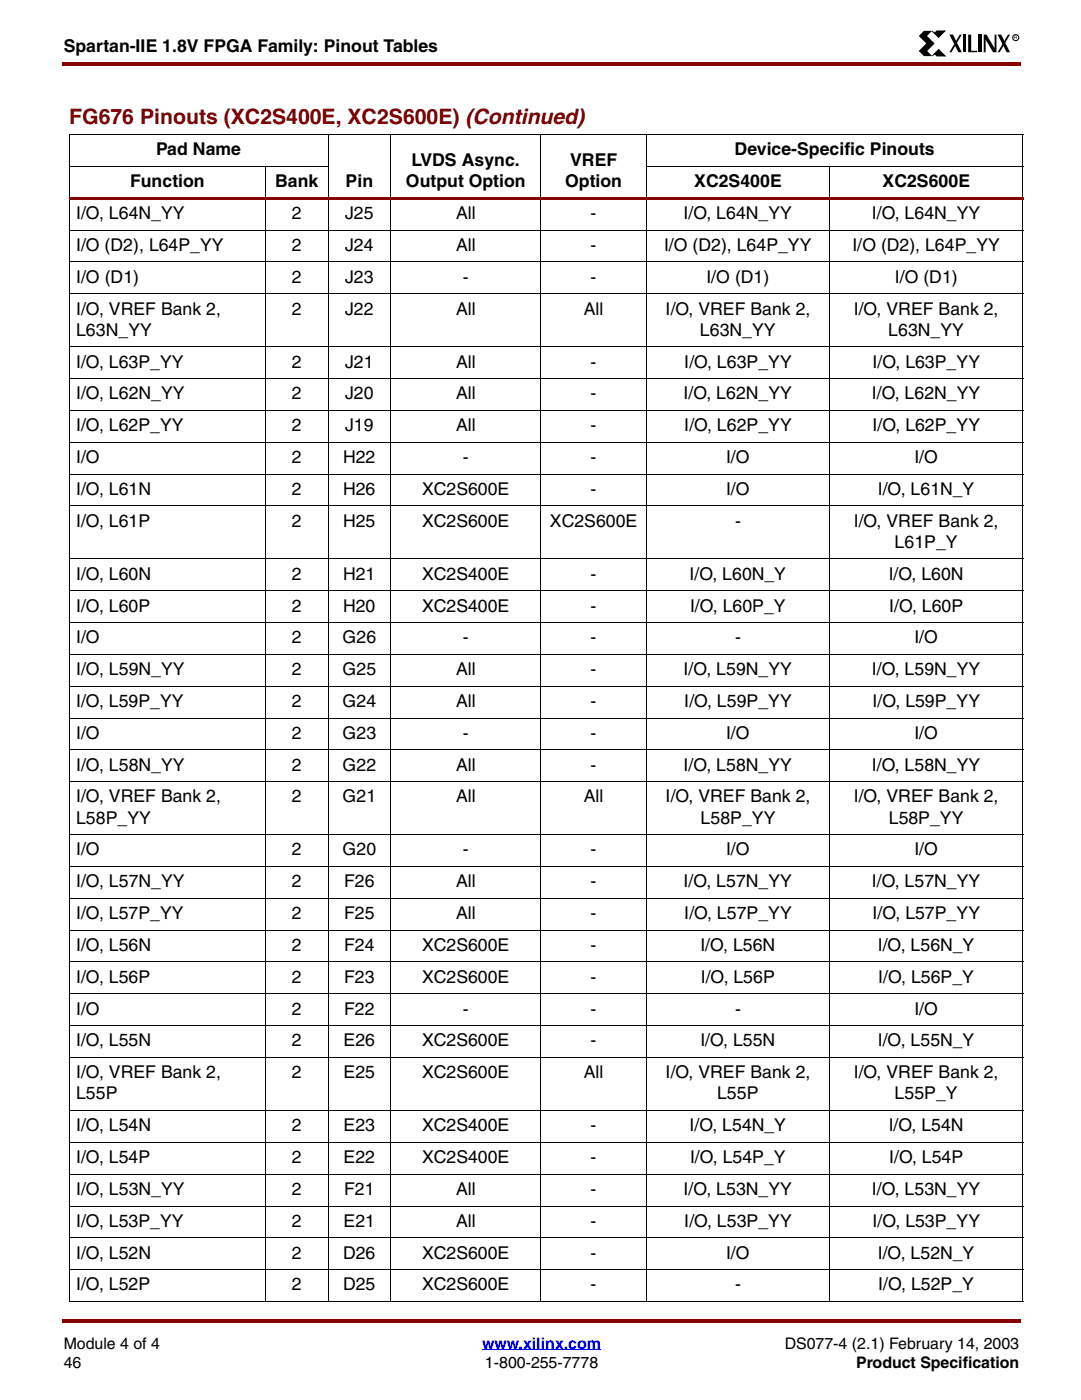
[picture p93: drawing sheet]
<svg xmlns="http://www.w3.org/2000/svg" width="216mm" height="279mm" viewBox="0 0 216 279" stroke-linecap="round" stroke-linejoin="round" font-family="sans-serif">
<defs><g id="words">
<text font-size="4.2" fill="#850000" x="13.8" y="24.8">FG676 Pinouts (XC2S400E, XC2S600E) (Continued)</text>
<g font-size="3.5">
<text x="12.7" y="10.5">Spartan-IIE 1.8V FPGA Family: Pinout Tables</text>
<text x="31.1" y="31">Pad Name</text>
<text x="82.1" y="33.1">LVDS Async.</text>
<text x="113.7" y="33.1">VREF</text>
<text x="146.5" y="31">Device-Specific Pinouts</text>
<text x="26" y="37.4">Function</text>
<text x="54.9" y="37.4">Bank</text>
<text x="68.9" y="37.4">Pin</text>
<text x="80.9" y="37.4">Output Option</text>
<text x="112.7" y="37.4">Option</text>
<text x="138.4" y="37.4">XC2S400E</text>
<text x="176" y="37.4">XC2S600E</text>
<text x="15.2" y="43.7">I/O, L64N_YY</text>
<text x="58.2" y="43.7">2</text>
<text x="68.8" y="43.7">J25</text>
<text x="90.9" y="43.7">All</text>
<text x="117.8" y="43.7">-</text>
<text x="136.3" y="43.7">I/O, L64N_YY</text>
<text x="173.9" y="43.7">I/O, L64N_YY</text>
<text x="15.2" y="50.1">I/O (D2), L64P_YY</text>
<text x="58.2" y="50.1">2</text>
<text x="68.8" y="50.1">J24</text>
<text x="90.9" y="50.1">All</text>
<text x="117.8" y="50.1">-</text>
<text x="132.4" y="50.1">I/O (D2), L64P_YY</text>
<text x="170" y="50.1">I/O (D2), L64P_YY</text>
<text x="15.2" y="56.4">I/O (D1)</text>
<text x="58.2" y="56.4">2</text>
<text x="68.8" y="56.4">J23</text>
<text x="92.3" y="56.4">-</text>
<text x="117.8" y="56.4">-</text>
<text x="140.8" y="56.4">I/O (D1)</text>
<text x="178.4" y="56.4">I/O (D1)</text>
<text x="15.2" y="62.8">I/O, VREF Bank 2,</text>
<text x="58.2" y="62.8">2</text>
<text x="68.8" y="62.8">J22</text>
<text x="90.9" y="62.8">All</text>
<text x="116.4" y="62.8">All</text>
<text x="132.7" y="62.8">I/O, VREF Bank 2,</text>
<text x="170.3" y="62.8">I/O, VREF Bank 2,</text>
<text x="15.2" y="67">L63N_YY</text>
<text x="139.6" y="67">L63N_YY</text>
<text x="177.1" y="67">L63N_YY</text>
<text x="15.2" y="73.4">I/O, L63P_YY</text>
<text x="58.2" y="73.4">2</text>
<text x="68.8" y="73.4">J21</text>
<text x="90.9" y="73.4">All</text>
<text x="117.8" y="73.4">-</text>
<text x="136.4" y="73.4">I/O, L63P_YY</text>
<text x="174" y="73.4">I/O, L63P_YY</text>
<text x="15.2" y="79.7">I/O, L62N_YY</text>
<text x="58.2" y="79.7">2</text>
<text x="68.8" y="79.7">J20</text>
<text x="90.9" y="79.7">All</text>
<text x="117.8" y="79.7">-</text>
<text x="136.3" y="79.7">I/O, L62N_YY</text>
<text x="173.9" y="79.7">I/O, L62N_YY</text>
<text x="15.2" y="86.1">I/O, L62P_YY</text>
<text x="58.2" y="86.1">2</text>
<text x="68.8" y="86.1">J19</text>
<text x="90.9" y="86.1">All</text>
<text x="117.8" y="86.1">-</text>
<text x="136.4" y="86.1">I/O, L62P_YY</text>
<text x="174" y="86.1">I/O, L62P_YY</text>
<text x="15.2" y="92.4">I/O</text>
<text x="58.2" y="92.4">2</text>
<text x="68.4" y="92.4">H22</text>
<text x="92.3" y="92.4">-</text>
<text x="117.8" y="92.4">-</text>
<text x="144.8" y="92.4">I/O</text>
<text x="182.3" y="92.4">I/O</text>
<text x="15.2" y="98.8">I/O, L61N</text>
<text x="58.2" y="98.8">2</text>
<text x="68.4" y="98.8">H26</text>
<text x="84.2" y="98.8">XC2S600E</text>
<text x="117.8" y="98.8">-</text>
<text x="144.8" y="98.8">I/O</text>
<text x="175" y="98.8">I/O, L61N_Y</text>
<text x="15.2" y="105.1">I/O, L61P</text>
<text x="58.2" y="105.1">2</text>
<text x="68.4" y="105.1">H25</text>
<text x="84.2" y="105.1">XC2S600E</text>
<text x="109.6" y="105.1">XC2S600E</text>
<text x="146.6" y="105.1">-</text>
<text x="170.3" y="105.1">I/O, VREF Bank 2,</text>
<text x="178.4" y="109.3">L61P_Y</text>
<text x="15.2" y="115.7">I/O, L60N</text>
<text x="58.2" y="115.7">2</text>
<text x="68.4" y="115.7">H21</text>
<text x="84.2" y="115.7">XC2S400E</text>
<text x="117.8" y="115.7">-</text>
<text x="137.5" y="115.7">I/O, L60N_Y</text>
<text x="177.2" y="115.7">I/O, L60N</text>
<text x="15.2" y="122">I/O, L60P</text>
<text x="58.2" y="122">2</text>
<text x="68.4" y="122">H20</text>
<text x="84.2" y="122">XC2S400E</text>
<text x="117.8" y="122">-</text>
<text x="137.6" y="122">I/O, L60P_Y</text>
<text x="177.3" y="122">I/O, L60P</text>
<text x="15.2" y="128.4">I/O</text>
<text x="58.2" y="128.4">2</text>
<text x="68.3" y="128.4">G26</text>
<text x="92.3" y="128.4">-</text>
<text x="117.8" y="128.4">-</text>
<text x="146.6" y="128.4">-</text>
<text x="182.3" y="128.4">I/O</text>
<text x="15.2" y="134.7">I/O, L59N_YY</text>
<text x="58.2" y="134.7">2</text>
<text x="68.3" y="134.7">G25</text>
<text x="90.9" y="134.7">All</text>
<text x="117.8" y="134.7">-</text>
<text x="136.3" y="134.7">I/O, L59N_YY</text>
<text x="173.9" y="134.7">I/O, L59N_YY</text>
<text x="15.2" y="141.1">I/O, L59P_YY</text>
<text x="58.2" y="141.1">2</text>
<text x="68.3" y="141.1">G24</text>
<text x="90.9" y="141.1">All</text>
<text x="117.8" y="141.1">-</text>
<text x="136.4" y="141.1">I/O, L59P_YY</text>
<text x="174" y="141.1">I/O, L59P_YY</text>
<text x="15.2" y="147.4">I/O</text>
<text x="58.2" y="147.4">2</text>
<text x="68.3" y="147.4">G23</text>
<text x="92.3" y="147.4">-</text>
<text x="117.8" y="147.4">-</text>
<text x="144.8" y="147.4">I/O</text>
<text x="182.3" y="147.4">I/O</text>
<text x="15.2" y="153.8">I/O, L58N_YY</text>
<text x="58.2" y="153.8">2</text>
<text x="68.3" y="153.8">G22</text>
<text x="90.9" y="153.8">All</text>
<text x="117.8" y="153.8">-</text>
<text x="136.3" y="153.8">I/O, L58N_YY</text>
<text x="173.9" y="153.8">I/O, L58N_YY</text>
<text x="15.2" y="160.1">I/O, VREF Bank 2,</text>
<text x="58.2" y="160.1">2</text>
<text x="68.3" y="160.1">G21</text>
<text x="90.9" y="160.1">All</text>
<text x="116.4" y="160.1">All</text>
<text x="132.7" y="160.1">I/O, VREF Bank 2,</text>
<text x="170.3" y="160.1">I/O, VREF Bank 2,</text>
<text x="15.2" y="164.4">L58P_YY</text>
<text x="139.7" y="164.4">L58P_YY</text>
<text x="177.2" y="164.4">L58P_YY</text>
<text x="15.2" y="170.7">I/O</text>
<text x="58.2" y="170.7">2</text>
<text x="68.3" y="170.7">G20</text>
<text x="92.3" y="170.7">-</text>
<text x="117.8" y="170.7">-</text>
<text x="144.8" y="170.7">I/O</text>
<text x="182.3" y="170.7">I/O</text>
<text x="15.2" y="177.1">I/O, L57N_YY</text>
<text x="58.2" y="177.1">2</text>
<text x="68.6" y="177.1">F26</text>
<text x="90.9" y="177.1">All</text>
<text x="117.8" y="177.1">-</text>
<text x="136.3" y="177.1">I/O, L57N_YY</text>
<text x="173.9" y="177.1">I/O, L57N_YY</text>
<text x="15.2" y="183.4">I/O, L57P_YY</text>
<text x="58.2" y="183.4">2</text>
<text x="68.6" y="183.4">F25</text>
<text x="90.9" y="183.4">All</text>
<text x="117.8" y="183.4">-</text>
<text x="136.4" y="183.4">I/O, L57P_YY</text>
<text x="174" y="183.4">I/O, L57P_YY</text>
<text x="15.2" y="189.8">I/O, L56N</text>
<text x="58.2" y="189.8">2</text>
<text x="68.6" y="189.8">F24</text>
<text x="84.2" y="189.8">XC2S600E</text>
<text x="117.8" y="189.8">-</text>
<text x="139.7" y="189.8">I/O, L56N</text>
<text x="175" y="189.8">I/O, L56N_Y</text>
<text x="15.2" y="196.1">I/O, L56P</text>
<text x="58.2" y="196.1">2</text>
<text x="68.6" y="196.1">F23</text>
<text x="84.2" y="196.1">XC2S600E</text>
<text x="117.8" y="196.1">-</text>
<text x="139.7" y="196.1">I/O, L56P</text>
<text x="175.1" y="196.1">I/O, L56P_Y</text>
<text x="15.2" y="202.5">I/O</text>
<text x="58.2" y="202.5">2</text>
<text x="68.6" y="202.5">F22</text>
<text x="92.3" y="202.5">-</text>
<text x="117.8" y="202.5">-</text>
<text x="146.6" y="202.5">-</text>
<text x="182.3" y="202.5">I/O</text>
<text x="15.2" y="208.8">I/O, L55N</text>
<text x="58.2" y="208.8">2</text>
<text x="68.5" y="208.8">E26</text>
<text x="84.2" y="208.8">XC2S600E</text>
<text x="117.8" y="208.8">-</text>
<text x="139.7" y="208.8">I/O, L55N</text>
<text x="175" y="208.8">I/O, L55N_Y</text>
<text x="15.2" y="215.2">I/O, VREF Bank 2,</text>
<text x="58.2" y="215.2">2</text>
<text x="68.5" y="215.2">E25</text>
<text x="84.2" y="215.2">XC2S600E</text>
<text x="116.4" y="215.2">All</text>
<text x="132.7" y="215.2">I/O, VREF Bank 2,</text>
<text x="170.3" y="215.2">I/O, VREF Bank 2,</text>
<text x="15.2" y="219.4">L55P</text>
<text x="143" y="219.4">L55P</text>
<text x="178.4" y="219.4">L55P_Y</text>
<text x="15.2" y="225.8">I/O, L54N</text>
<text x="58.2" y="225.8">2</text>
<text x="68.5" y="225.8">E23</text>
<text x="84.2" y="225.8">XC2S400E</text>
<text x="117.8" y="225.8">-</text>
<text x="137.5" y="225.8">I/O, L54N_Y</text>
<text x="177.2" y="225.8">I/O, L54N</text>
<text x="15.2" y="232.1">I/O, L54P</text>
<text x="58.2" y="232.1">2</text>
<text x="68.5" y="232.1">E22</text>
<text x="84.2" y="232.1">XC2S400E</text>
<text x="117.8" y="232.1">-</text>
<text x="137.6" y="232.1">I/O, L54P_Y</text>
<text x="177.3" y="232.1">I/O, L54P</text>
<text x="15.2" y="238.5">I/O, L53N_YY</text>
<text x="58.2" y="238.5">2</text>
<text x="68.6" y="238.5">F21</text>
<text x="90.9" y="238.5">All</text>
<text x="117.8" y="238.5">-</text>
<text x="136.3" y="238.5">I/O, L53N_YY</text>
<text x="173.9" y="238.5">I/O, L53N_YY</text>
<text x="15.2" y="244.8">I/O, L53P_YY</text>
<text x="58.2" y="244.8">2</text>
<text x="68.5" y="244.8">E21</text>
<text x="90.9" y="244.8">All</text>
<text x="117.8" y="244.8">-</text>
<text x="136.4" y="244.8">I/O, L53P_YY</text>
<text x="174" y="244.8">I/O, L53P_YY</text>
<text x="15.2" y="251.2">I/O, L52N</text>
<text x="58.2" y="251.2">2</text>
<text x="68.4" y="251.2">D26</text>
<text x="84.2" y="251.2">XC2S600E</text>
<text x="117.8" y="251.2">-</text>
<text x="144.8" y="251.2">I/O</text>
<text x="175" y="251.2">I/O, L52N_Y</text>
<text x="15.2" y="257.5">I/O, L52P</text>
<text x="58.2" y="257.5">2</text>
<text x="68.4" y="257.5">D25</text>
<text x="84.2" y="257.5">XC2S600E</text>
<text x="117.8" y="257.5">-</text>
<text x="146.6" y="257.5">-</text>
<text x="175.1" y="257.5">I/O, L52P_Y</text>
</g>
<g font-size="3.2">
<text x="12.7" y="269.2">Module 4 of 4</text>
<text x="156.5" y="269.2">DS077-4 (2.1) February 14, 2003</text>
<text x="12.7" y="273.1">46</text>
<text x="96.7" y="273.1">1-800-255-7778</text>
<text x="170.7" y="273.1">Product Specification</text>
</g>
<text font-size="3.2" fill="#00f" x="96.1" y="269.2">www.xilinx.com</text>
<text font-size="1" x="202.2" y="7.9">R</text>
</g></defs>
<g fill="#850000">
<path d="M12.4 12.4h.3v.7h-.3z"/>
<path d="M12.7 12.4h190.8v.7h-190.8z"/>
</g>
<path d="M12.7 267h190.5v9.9h-190.5z" fill="#fff"/>
<path d="M96.1 269.4h23.7" fill="none" stroke="#00f" stroke-width=".2"/>
<g fill="#850000">
<path d="M12.4 263.2h.3v.7h-.3z"/>
<path d="M12.7 263.2h190.8v.7h-190.8z"/>
</g>
<path d="M183.1 6.1h20.1v5.2h-20.1z" fill="#fff"/>
<path d="M184.2 6.2h1.7l-1.1 1 1.6 1.5-1.5 1.5 1 1h-1.7l-1-1 1.5-1.5-1.5-1.5zM189.3 6.9h.7l1.8 3.5h-.7zM191.4 6.9h.4l-2.1 3.5h-.4zM192 6.9h.6v3.5h-.6zM193 6.9h.6v3.2h1.2v.3h-1.8zM195.1 6.9h.6v3.5h-.6zM196.2 6.9h.5l1.6 2.7v-2.7h.4v3.5h-.7l-1.5-2.5v2.5h-.3zM198.9 6.9h.7l1.8 3.5h-.7zM201 6.9h.4l-2.1 3.5h-.4z" fill="#000"/>
<path d="M185.9 6.2l.4 .4 .5-.4h1.6l-1.3 1.3zM186.3 10.7l-.4 .5 1.3-1.3 1.3 1.3h-1.7z" fill="#000" stroke="#000" stroke-width=".2"/>
<g fill="none" stroke="#000" stroke-width=".2">
<path d="M13.8 26.9h190.2M13.8 33.2h51.6M13.8 26.9v232.8M53 33.2v226.6M65.4 26.8v233M77.9 26.8v233M107.9 26.8v233M128.8 33.2h75.2M128.9 26.8v233M165.4 33.2v226.6M204 26.9v232.8"/>
<circle cx="202.5" cy="7.5" r=".6"/>
</g>
<path d="M13.8 39.3h190.2v.6h-190.2z" fill="#850000"/>
<g fill="none" stroke="#000" stroke-width=".2">
<path d="M13.8 45.9h190.2M13.8 52.3h190.2M13.8 58.6h190.2M13.8 69.2h190.2M13.8 75.6h190.2M13.8 81.9h190.2M13.8 88.3h190.2M13.8 94.6h190.2M13.8 101h190.2M13.8 111.5h190.2M13.8 117.9h190.2M13.8 124.2h190.2"/>
<path d="M13.8 130.6h190.2M13.8 136.9h190.2M13.8 143.3h190.2M13.8 149.6h190.2M13.8 156h190.2M13.8 166.6h190.2M13.8 172.9h190.2M13.8 179.3h190.2M13.8 185.6h190.2M13.8 192h190.2M13.8 198.3h190.2M13.8 204.7h190.2"/>
<path d="M13.8 211h190.2M13.8 221.6h190.2M13.8 228h190.2M13.8 234.3h190.2M13.8 240.7h190.2M13.8 247.1h190.2M13.8 253.4h190.2M13.8 259.8h190.2"/>
</g>
<use href="#words"/>
</svg>
